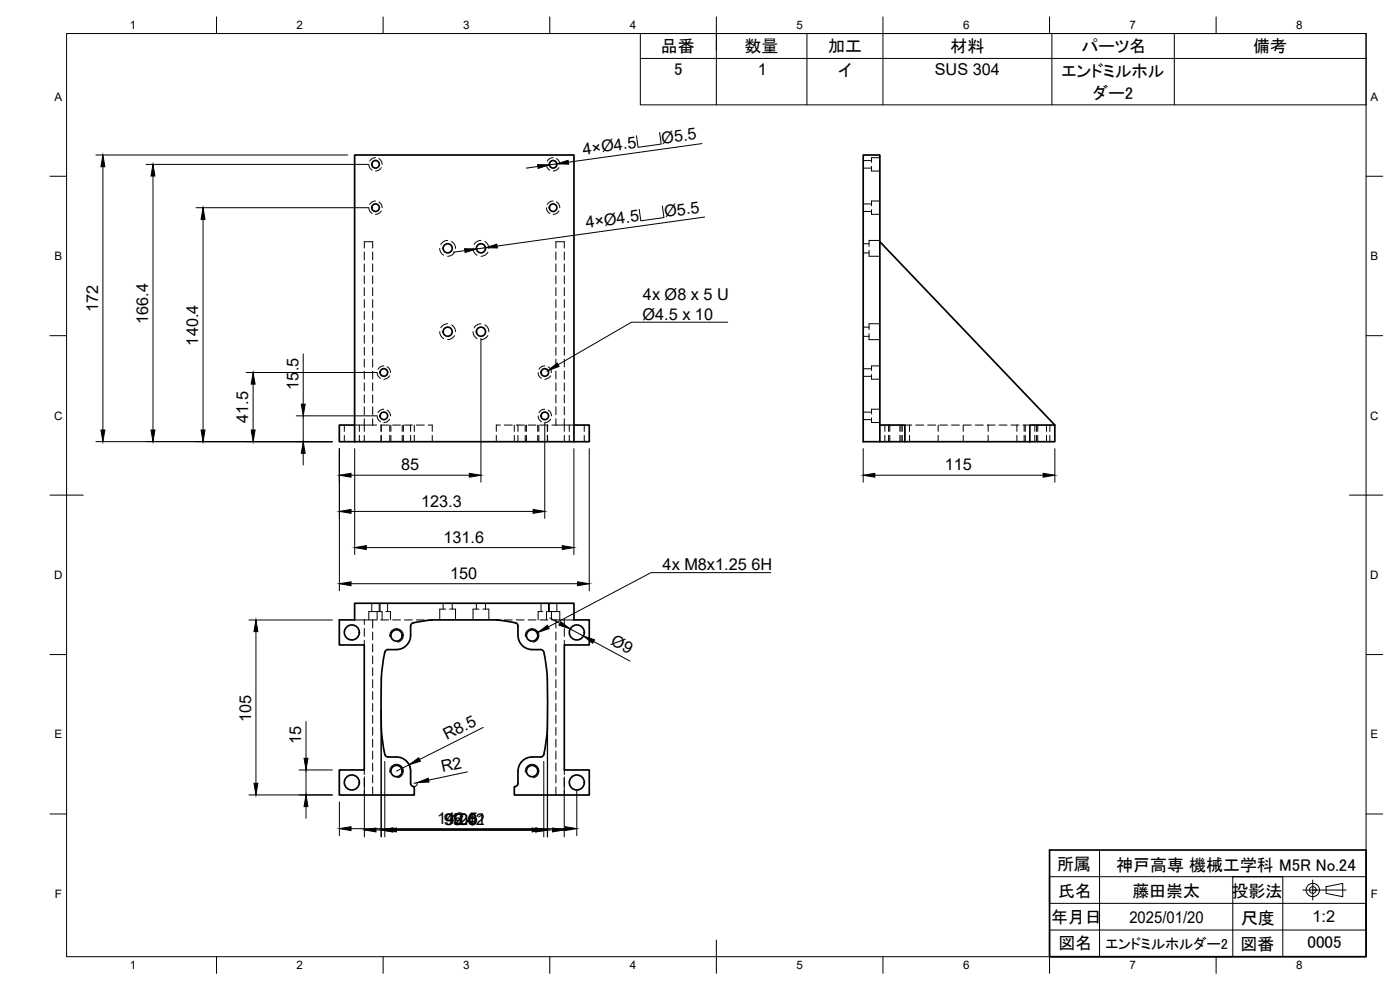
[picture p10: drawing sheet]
<svg xmlns="http://www.w3.org/2000/svg" width="420mm" height="297mm" viewBox="0 0 420 297" stroke-linecap="round" stroke-linejoin="round" font-family="sans-serif">
<defs><g id="words">
<g font-size="5.1">
<text x="198.4" y="15.6">品番</text>
<text x="223.5" y="15.6">数量</text>
<text x="248.6" y="15.7">加工</text>
<text x="285.3" y="15.6">材料</text>
<text x="324.6" y="15.6">パーツ名</text>
<text x="376.1" y="15.6">備考</text>
<text x="202.3" y="22.4">5</text>
<text x="251.4" y="22.8">イ</text>
<text x="318.6" y="23.1">エンドミルホル</text>
<text x="328" y="29.7">ダー2</text>
<text x="317.2" y="261">所属</text>
<text x="335" y="261.2">神戸高専 機械工学科 M5R No.24</text>
<text x="317.6" y="269.1">氏名</text>
<text x="339.8" y="269.2">藤田崇太</text>
<text x="369.6" y="269.1">投影法</text>
<text x="315.4" y="276.9">年月日</text>
<text x="372.4" y="277.2">尺度</text>
<text x="317.7" y="284.8">図名</text>
<text x="372.3" y="285.1">図番</text>
<text x="392.4" y="284.6">0005</text>
</g>
<g font-size="4.9">
<text x="227.4" y="22.4">1</text>
<text x="280.5" y="22.5">SUS 304</text>
<text x="175.2" y="46.5" transform="rotate(-8 175.2 46.5)">4×Ø4.5</text>
<text x="198.8" y="43.2" transform="rotate(-8 198.8 43.2)">Ø5.5</text>
<text x="199.6" y="65.2" transform="rotate(-8 199.6 65.2)">Ø5.5</text>
<text x="176" y="68.5" transform="rotate(-8 176 68.5)">4×Ø4.5</text>
<text x="29.5" y="93.7" transform="rotate(-90 29.5 93.7)">172</text>
<text x="192.8" y="96">Ø4.5 x 10</text>
<text x="193" y="90">4x Ø8 x 5 U</text>
<text x="44.4" y="97.2" transform="rotate(-90 44.4 97.2)">166.4</text>
<text x="59.5" y="103.7" transform="rotate(-90 59.5 103.7)">140.4</text>
<text x="89.5" y="116.9" transform="rotate(-90 89.5 116.9)">15.5</text>
<text x="74.5" y="126.8" transform="rotate(-90 74.5 126.8)">41.5</text>
<text x="120.4" y="141.1">85</text>
<text x="283.6" y="141.1">115</text>
<text x="126.4" y="152">123.3</text>
<text x="133.1" y="162.8">131.6</text>
<text x="135.1" y="173.7">150</text>
<text x="198.9" y="171.1">4x M8x1.25</text>
<text x="225.5" y="171.1">6H</text>
<text x="183" y="193.3" transform="rotate(28 183 193.3)">Ø9</text>
<text x="75.4" y="216.5" transform="rotate(-90 75.4 216.5)">105</text>
<text x="90.4" y="223.1" transform="rotate(-90 90.4 223.1)">15</text>
<text x="134.1" y="222.1" transform="rotate(-27 134.1 222.1)">R8.5</text>
<text x="132.8" y="231.8" transform="rotate(-12 132.8 231.8)">R2</text>
<text x="131.2" y="247.2">142.5</text>
<text x="133.2" y="247.6">95.42</text>
<text x="135.1" y="247.6">120</text>
<text x="136.3" y="247.6">9 61</text>
<text x="137.8" y="247.6">0</text>
<text x="338.9" y="276.9">2025/01/20</text>
<text x="393.9" y="276.6">1:2</text>
</g>
<text font-size="4.4" x="331.7" y="284.7">エンドミルホルダー2</text>
<g font-size="3.5">
<text x="39" y="8.8">1</text>
<text x="89" y="8.8">2</text>
<text x="139" y="8.8">3</text>
<text x="189" y="8.8">4</text>
<text x="239" y="8.8">5</text>
<text x="289" y="8.8">6</text>
<text x="339" y="8.8">7</text>
<text x="389" y="8.8">8</text>
<text x="16.3" y="30.2">A</text>
<text x="411.3" y="30.2">A</text>
<text x="16.3" y="78">B</text>
<text x="411.3" y="78">B</text>
<text x="16.2" y="125.9">C</text>
<text x="411.2" y="125.9">C</text>
<text x="16.2" y="173.7">D</text>
<text x="411.2" y="173.7">D</text>
<text x="16.3" y="221.6">E</text>
<text x="411.3" y="221.6">E</text>
<text x="16.4" y="269.4">F</text>
<text x="411.4" y="269.4">F</text>
<text x="39" y="290.8">1</text>
<text x="89" y="290.8">2</text>
<text x="139" y="290.8">3</text>
<text x="189" y="290.8">4</text>
<text x="239" y="290.8">5</text>
<text x="289" y="290.8">6</text>
<text x="339" y="290.8">7</text>
<text x="389" y="290.8">8</text>
</g>
</g></defs>
<!-- layer: Visible -->
<g fill="none" stroke="#000" stroke-width=".51">
<path d="M264.1 72.5l52.5 55M106.4 127.5h-4.6v5h4.6M106.4 132.5v-86h65.9v86M106.4 132.5h65.9M172.3 127.5h4.5v5h-4.5M264.1 132.5h52.5v-5h-7.5v5M264.1 127.5h7.5v5M264.1 127.5v-81h-5v86h5M264.1 127.5v5M114.4 218.5v-15l.9-7a1.51 1.51 0 0 1 .8-1.6h.4a6.6 6.6 0 0 0 5.2-1 4.2 4.2 0 0 0 1.5-3.3v-2.7a1.01 1.01 0 0 1 .8-1l5.7-.9h19.2l5.1 .7a1.29 1.29 0 0 1 1.5 1.2 6.9 6.9 0 0 0 1 5.5 4.2 4.2 0 0 0 3.2 1.5h2.5a.96 .96 0 0 1 1 .8l.6 3.4 .5 4.4v15M114.4 218.5l.5 4.4 .6 3.4 .3 .6 .7 .2a6.6 6.6 0 0 1 5.2 1 4.2 4.2 0 0 1 1.5 3.3v3.6a1.04 1.04 0 0 0 1.1 1v2.5h-22.5v-7.5h7.5v-37.5h-7.5v-7.5h4.6v-5h65.9v5h4.5v7.5h-7.4v37.5h7.4v7.5h-22.5l.2-2.5a1.04 1.04 0 0 0 1-1 8.7 8.7 0 0 1 .5-5.8 4.2 4.2 0 0 1 3.7-2.1h2.5a1.01 1.01 0 0 0 1-.8l.6-3.4 .5-4.4"/>
<circle cx="112.7" cy="49.3" r="1.13"/>
<circle cx="166" cy="49.3" r="1.13"/>
<circle cx="112.7" cy="62.3" r="1.13"/>
<circle cx="134.4" cy="74.5" r="1.37"/>
<circle cx="144.3" cy="74.5" r="1.37"/>
<circle cx="166" cy="62.3" r="1.13"/>
<circle cx="134.4" cy="99.5" r="1.37"/>
<circle cx="144.3" cy="99.5" r="1.37"/>
<circle cx="115.2" cy="111.8" r="1.13"/>
<circle cx="163.5" cy="111.8" r="1.13"/>
<circle cx="115.2" cy="124.8" r="1.13"/>
<circle cx="163.5" cy="124.8" r="1.13"/>
<circle cx="105.6" cy="189.8" r="2.25"/>
<circle cx="119" cy="190.7" r="1.7"/>
<circle cx="159.7" cy="190.7" r="1.7"/>
<circle cx="173.1" cy="189.8" r="2.25"/>
<circle cx="105.6" cy="234.8" r="2.25"/>
<circle cx="119" cy="231.3" r="1.7"/>
<circle cx="159.7" cy="231.3" r="1.7"/>
<circle cx="173.1" cy="234.8" r="2.25"/>
</g>
<!-- layer: Hidden -->
<g fill="none" stroke="#000" stroke-width=".3">
<path d="M110.7 49.3l.2 .9 .8 .8M112.7 47.3l-1 .3-.7 .7M113.7 47.6l.7 .6 .3 1.1M114.4 50.3l-.5 .6-1.2 .4M164 49.3l.2 .9 .8 .8M166 47.3l-1 .3-.7 .7M167 47.6l.7 .6 .3 1.1M167.7 50.3l-.9 .8-.8 .2M259.1 50.4h2.5M259.1 48.2h2.5M261.6 49.9v1.4h2.5M264.1 47.3h-2.5v1.4"/>
<path d="M109.3 74.4v-1.9h2.5v1.9M109.3 75.6v2.4M109.3 79.2v2.4M110.7 62.3l.2 .9 .8 .9M111.8 75.6v2.4M111.8 79.2v2.4M112.7 60.3l-1 .3-.7 .7M113.7 60.6l.7 .6 .3 1.1M114.4 63.3l-.5 .7-1.2 .3M132 74.5l.3 1.3 .9 .8M134.3 72.1l-1 .3-1 .9M135.5 72.5l.9 .8 .3 1.2"/>
<path d="M136.4 75.7l-1 1-1.1 .2M142 74.5l.3 1.3 .9 .8M144.3 72.1l-1 .3-1 .9M145.5 72.5l.9 .8 .3 1.2M146.4 75.7l-1 1-1 .2M164 62.3l.2 .9 .8 .9M166 60.3l-1 .3-.7 .7M166.8 74.4v-1.9h2.6v1.9M166.8 75.6v2.4M166.8 79.2v2.4M167 60.6l.7 .6 .3 1.1M167.7 63.3l-.9 .8-.8 .2"/>
<path d="M169.4 75.6v2.4M169.4 79.2v2.4M259.1 75.9h1.7M259.1 73.1h1.7M259.1 63.4h2.5M259.1 61.2h2.5M260.8 75.1v1.8h3.3M261.6 62.9v1.4h2.5M264.1 72.1h-3.3v1.8M264.1 60.3h-2.5v1.4M109.3 82.7v2.4M109.3 86.3v2.4"/>
<path d="M109.3 89.9v2.4M109.3 93.5v2.3M109.3 97.1v2.3M111.8 82.7v2.4M111.8 86.3v2.4M111.8 89.9v2.4M111.8 93.5v2.3M111.8 97.1v2.3M132 99.5l.3 1.3 .9 .8M134.3 97.2l-1 .2-1 .9M135.5 97.5l.9 .8 .3 1.2M142 99.5l.3 1.3 .9 .8"/>
<path d="M144.3 97.2l-1 .2-1 .9M145.5 97.5l.9 .8 .3 1.2M166.8 82.7v2.4M166.8 86.3v2.4M166.8 89.9v2.4M166.8 93.5v2.3M166.8 97.1v2.3M169.4 82.7v2.4M169.4 86.3v2.4M169.4 89.9v2.4M169.4 93.5v2.3M169.4 97.1v2.3"/>
<path d="M259.1 98.2h1.7M264.1 97.1h-3.3v1.8M109.3 100.6v2.4M109.3 104.2v2.4M109.3 107.8v2.3M109.3 111.3v2.4M109.3 114.9v2.4M109.3 118.5v2.4M111.8 100.6v2.4M111.8 104.2v2.4M111.8 107.8v2.3M111.8 111.3v2.4"/>
<path d="M111.8 114.9v2.4M111.8 118.5v2.4M113.2 111.8l.2 .9 .8 .8M115.2 109.8l-1 .3-.7 .7M116.2 110.1l.7 .6 .3 1.1M116.9 112.8l-.5 .6-1.2 .4M136.4 100.7l-1 .9-1.1 .3M146.4 100.7l-1 .9-1 .3M161.5 111.8l.2 .9 .8 .8M163.5 109.8l-1 .3-.7 .7M164.5 110.1l.7 .6 .3 1.1M165.2 112.8l-.5 .6-1.2 .4"/>
<path d="M166.8 100.6v2.4M166.8 104.2v2.4M166.8 107.8v2.3M166.8 111.3v2.4M166.8 114.9v2.4M166.8 118.5v2.4M169.4 100.6v2.4M169.4 104.2v2.4M169.4 107.8v2.3M169.4 111.3v2.4M169.4 114.9v2.4M169.4 118.5v2.4"/>
<path d="M259.1 112.9h2.5M259.1 110.6h2.5M259.1 100.9h1.7M260.8 100.1v1.8h3.3M261.6 112.4v1.4h2.5M264.1 109.8h-2.5v1.4M103.3 127.5v1.9M103.3 130.6v1.9M106.4 127.5h2.9v1.9M107.8 127.5v1.9M107.8 130.6v1.9M109.3 125.6v1.9h3.8"/>
<path d="M109.3 122.1v2.3M109.3 130.6v1.9M111.8 122.1v2.3M111.8 125.6v1.9M113.2 124.8l.2 .9 .8 .8M114.2 127.5h2.4M114.3 127.5v1.9M114.3 130.6v1.9M114.4 127.5v1.9M114.4 130.6v1.9M115.2 122.8l-1 .2-.7 .8M116.2 123l.7 .7 .3 1.1"/>
<path d="M116.9 125.8l-.5 .6-1.2 .4M117.3 127.5v1.9M117.3 130.6v1.9M117.8 127.5h2.4M120.7 127.5v1.9M120.7 130.6v1.9M121.4 127.5h2.4M123.2 127.5v1.9M123.2 130.6v1.9M124.3 127.5v1.9M124.3 130.6v1.9M124.9 127.5h2.4"/>
<path d="M128.5 127.5h1.2v1.9M129.7 130.6v1.9M148.9 130.6v1.9M150.2 127.5h-1.3v1.9M151.3 127.5h2.4M154.3 127.5v1.9M154.3 130.6v1.9M154.9 127.5h2.4M155.4 127.5v1.9M155.4 130.6v1.9M158 127.5v1.9M158 130.6v1.9"/>
<path d="M158.5 127.5h2.4M161.4 127.5v1.9M161.4 130.6v1.9M161.5 124.8l.2 .9 .8 .8M162.1 127.5h2.3M163.5 122.8l-1 .2-.7 .8M164.3 127.5v1.9M164.3 130.6v1.9M164.5 123l.7 .7 .3 1.1M165.2 125.8l-.5 .6-1.2 .4M165.6 127.5h1.2M166.8 127.5h5.5"/>
<path d="M166.8 122.1v2.3M166.8 125.6v1.9M169.4 122.1v2.3M169.4 125.6v3.8M169.4 130.6v1.9M170.8 127.5v1.9M170.8 130.6v1.9M175.3 127.5v1.9M175.3 130.6v1.9M259.1 125.9h2.5M259.1 123.7h2.5M261.6 125.4v1.4h2.5"/>
<path d="M264.1 122.8h-2.5v1.4M265.6 127.5v1.9M265.6 130.6v1.9M267 127.5v1.9M267 130.6v1.9M270.1 127.5v1.9M270.1 130.6v1.9M270.4 127.5v1.9M270.4 130.6v1.9M271.6 127.5h2M273 127.5v1.9M273 130.6v1.9"/>
<path d="M274.8 127.5h2.4M278.4 127.5h2.4M281.6 127.5v1.9M281.6 130.6v1.9M282 127.5h2.4M285.6 127.5h2.3M289.1 130.6v1.9M291.5 127.5h-2.4v1.9M292.7 127.5h2.4M296.3 127.5h2.3M296.6 127.5v1.9M296.6 130.6v1.9"/>
<path d="M299.8 127.5h2.4M303.4 127.5h2.4M305.2 127.5v1.9M305.2 130.6v1.9M307 127.5h2.1M307.7 127.5v1.9M307.7 130.6v1.9M310.6 127.5v1.9M310.6 130.6v1.9M311.1 127.5v1.9M311.1 130.6v1.9M314.1 127.5v1.9"/>
<path d="M314.1 130.6v1.9M315.1 127.5v1.9M315.1 130.6v1.9M106.4 186h5.4M109.3 186v1.4M109.3 188.6v2.4M109.3 192.1v1.4M111.6 181v2.5M111.8 189.6v2.4M111.8 193.2v2.4M111.8 196.8v2.4M113.1 186h-1.3v2.5"/>
<path d="M113.2 183.5h1.4M113.2 183.5h-2.5v2.5M113.2 183.5v2.5M113.8 181v2.5M114.1 181v2.5M114.2 186h2.4M114.7 183.5v2.5M115.8 183.5h1.4v2.5M116.3 181v2.5M117.8 186h2.4M121.4 186h2.4M124.9 186h2.4"/>
<path d="M128.5 186h1.2M133 181v1.8M133.8 182.8h-1.8v3.2M134.9 182.8h1.8v3.2M135.7 181v1.8M143 181v1.8M143.7 182.8h-1.7v3.2M144.9 182.8h1.8v3.2M145.7 181v1.8M148.9 186h1.3M151.3 186h2.4M154.9 186h2.4"/>
<path d="M158.5 186h2.4M162.1 186h2.3M162.4 181v2.5M162.9 183.5h-1.4v2.5M164 183.5v2.5M164.1 183.5h1.4M164.6 181v2.5M164.9 181v2.5M165.5 183.5h2.5v2.5M165.5 183.5v2.5M165.6 186h6.7M166.8 186v2.5"/>
<path d="M166.8 189.6v2.4M166.8 193.2v2.4M166.8 196.8v2.4M167.1 181v2.5M169.4 186v1.4M169.4 188.6v2.4M169.4 192.1v1.4M111.8 200.3v2.4M111.8 203.9v2.4M111.8 207.5v2.4M111.8 211.1v2.4M111.8 214.7v2.3"/>
<path d="M111.8 218.2v2.4M166.8 200.3v2.4M166.8 203.9v2.4M166.8 207.5v2.4M166.8 211.1v2.4M166.8 214.7v2.3M166.8 218.2v2.4M109.3 231v1.4M109.3 233.6v2.4M109.3 237.2v1.3M111.8 221.8v2.4M111.8 225.4v2.4"/>
<path d="M111.8 228.9v2.4M111.8 232.5v2.4M111.8 236.1v2.4M166.8 221.8v2.4M166.8 225.4v2.4M166.8 228.9v2.4M166.8 232.5v2.4M166.8 236.1v2.4M169.4 231v1.4M169.4 233.6v2.4M169.4 237.2v1.3"/>
</g>
<!-- layer: Hidden Narrow -->
<g fill="none" stroke="#000" stroke-width=".3">
<path d="M117 127.5v1.9M117 130.6v1.9M121.1 127.5v1.9M121.1 130.6v1.9M157.6 127.5v1.9M157.6 130.6v1.9M161.7 127.5v1.9M161.7 130.6v1.9M266.7 127.5v1.9M266.7 130.6v1.9M270.8 127.5v1.9M270.8 130.6v1.9"/>
<path d="M307.4 127.5v1.9M307.4 130.6v1.9M311.4 127.5v1.9M311.4 130.6v1.9"/>
</g>
<!-- layer: Visible Narrow -->
<path d="M117 191a2.04 2.04 0 0 1 1.7-2.3 2.04 2.04 0 0 1 2.3 1.6 2.04 2.04 0 0 1-1.6 2.4M157.7 191a2.04 2.04 0 0 1 1.6-2.3 2.04 2.04 0 0 1 2.4 1.6 2.04 2.04 0 0 1-1.7 2.4M117 231.7a2.04 2.04 0 0 1 1.7-2.4 2.04 2.04 0 0 1 2.3 1.7 2.04 2.04 0 0 1-1.6 2.4M157.7 231.7a2.04 2.04 0 0 1 1.6-2.4 2.04 2.04 0 0 1 2.4 1.7 2.04 2.04 0 0 1-1.7 2.4" fill="none" stroke="#000" stroke-width=".3"/>
<!-- layer: Border -->
<g fill="none" stroke="#000" stroke-width=".3">
<path d="M20 10.1h390v276.9h-390zM65 5.1v5M115 5.1v5M165 5.1v5M215 5.1v10M265 5.1v5M315 5.1v5M365 5.1v5M15 52.9h5M410 52.9h5M15 100.7h5M410 100.7h5"/>
<path d="M15 148.6h10M405 148.6h10M15 196.4h5M410 196.4h5M15 244.2h5M410 244.2h5M65 287v5M115 287v5M165 287v5M215 282.1v9.9M265 287v5M315 287v5"/>
<path d="M365 287v5"/>
</g>
<!-- layer: TitleBlock -->
<path d="M315 255h95v32h-95z" fill="none" stroke="#000" stroke-width=".51"/>
<g fill="none" stroke="#000" stroke-width=".3">
<path d="M330 255v32M315 263h95M315 271h95M315 279h95M370 263v24M385 263v24M391 267h13M394 264v6.1M398 266.1l5-1v4l-5-1.1z"/>
<circle cx="394" cy="267" r="2"/>
<circle cx="394" cy="267" r="1.01"/>
</g>
<path d="M315 279v8h55M315 263v8M370 263h15M410 271v8" fill="none" stroke="#000" stroke-width=".36"/>
<!-- layer: FD_Dimensions -->
<g fill="none" stroke="#000" stroke-width=".3">
<path d="M198 39.8l.4 3.4-6.9 1-.5-3.5M28.8 46.5h75.6M30.9 50v79M43.8 49.3h66.8M45.9 52.8v76.2M161.4 50l-3.5 .4M167.1 49.2l-2.2 .3M210.7 43.1l-40.1 5.6M58.8 62.3h51.8M60.9 65.8v63.2M139.5 75.2l-3.5 .5M145.7 74.3l-2.7 .4"/>
<path d="M198.8 61.8l.5 3.5-7 1-.5-3.5M211.5 65.1l-62.3 8.7M73.9 111.8h39.2M76 115.3v13.7M91 106.2v15.1M144.3 101.6v43.1M28.8 132.5h70.9M88.9 124.8h24.2M91 124.8v7.7M91 136v3.5M101.9 134.6v42.7M106.4 134.6v31.8"/>
<path d="M163.5 126.9v28.6M172.2 134.6v31.8M176.8 134.6v42.7M259.1 134.6v10.1M316.6 134.6v10.1M105.3 142.6h35.5M105.3 153.4h54.7M262.6 142.6h50.5M105.3 175.1h68M109.9 164.3h58.8M74.7 186h25M76.8 189.5v45.5"/>
<path d="M165 185.4l3 1.7M171.1 188.7l4 2.1M178.2 192.5l10.9 5.9M91.8 216.5v11M114.3 213.1v38M145 218.3l-19.1 9.6M164.3 213.1v38M74.7 238.5h25M89.7 231h10M91.8 231v7.5M109.3 233.1v18M114.4 220.6v30.5"/>
<path d="M115.5 228.4v22.7M121.4 227.9l.9 .8 .6 1 .3 1.7M122.8 229.5l-3.8 1.9M125.2 234.8l-.2 .8-.8 .4M125.2 234.8l-1 .2M140.3 231.6l-11.7 2.5M163.2 228.4v22.7M164.3 220.6v30.5M169.3 233.1v18M173.1 236.9v13.8M91.8 242v3.5M101.9 240.6v10.1"/>
<path d="M105.3 248.6h64.3M112.8 249h53"/>
</g>
<g fill="#000" stroke="#000" stroke-width=".3">
<path d="M30.9 46.5l.6 3.5h-1.2zM45.9 49.3l.6 3.5h-1.2zM161.3 49.4l3.6 .1-3.4 1zM167.1 49.2l3.4-1.1 .1 1.2zM60.9 62.3l.6 3.5h-1.2zM139.4 74.6l3.6 .1-3.4 1.1zM145.7 74.3l3.4-1 .1 1.1zM76 111.8l.6 3.5h-1.2zM30.3 129h1.2l-.6 3.5zM45.3 129h1.2l-.6 3.5zM60.3 129h1.2l-.6 3.5zM75.4 129h1.2l-.6 3.5z"/>
<path d="M91 132.5l.6 3.5h-1.2zM90.4 121.3h1.2l-.6 3.5zM101.9 153.4l3.4-.5v1.1zM101.9 142.6l3.4-.6v1.2zM140.8 142l3.5 .6-3.5 .6zM160 152.9l3.5 .5-3.5 .6zM259.1 142.6l3.5-.6v1.2zM313.1 142l3.5 .6-3.5 .6zM101.9 175.1l3.4-.5v1.1zM106.4 164.3l3.5-.6v1.2zM168.7 163.7l3.5 .6-3.5 .6zM173.3 174.6l3.5 .5-3.5 .6z"/>
<path d="M76.8 186l.6 3.5h-1.2zM168.3 186.5l2.8 2.2-3.4-1.1zM175.1 190.8l3.3 1.2-.5 1zM76.2 235h1.2l-.6 3.5zM91.2 227.5h1.2l-.6 3.5zM122.8 229.5l2.8-2.1 .6 1zM125.2 234.8l3.3-1.3 .3 1.1zM91.8 238.5l.6 3.5h-1.2zM101.9 248.6l3.4-.6v1.2zM109.3 249l3.5-.6v1.2zM114.3 249l3.5-.6v1.2zM114.4 249l3.5-.6v1.2z"/>
<path d="M115.5 249l3.5-.6v1.2zM159.7 248.4l3.5 .6-3.5 .6zM160.7 248.4l3.6 .6-3.6 .6zM160.8 248.4l3.5 .6-3.5 .6zM165.8 248.4l3.5 .6-3.5 .6zM169.6 248l3.5 .6-3.5 .6z"/>
</g>
<!-- layer: Hole Notes -->
<path d="M164.5 111.2l2.7-2.3 .6 1zM161.5 189.7l2.8-2.1 .5 1z" fill="#000" stroke="#000" stroke-width=".3"/>
<path d="M218.4 96.7h-28.9l-22 12.7M231.3 171.8h-35.9l-30.8 16.3" fill="none" stroke="#000" stroke-width=".3"/>
<!-- layer: Custom Tables -->
<path d="M192.2 10.1h217.8v21.4h-217.8zM192.2 17.5h217.8M215 10.1v21.4M242.2 10.1v21.4M265 10.1v21.4M315.7 10.1v21.4M352.4 10.1v21.4" fill="none" stroke="#000" stroke-width=".3"/>
<use href="#words"/>
</svg>
